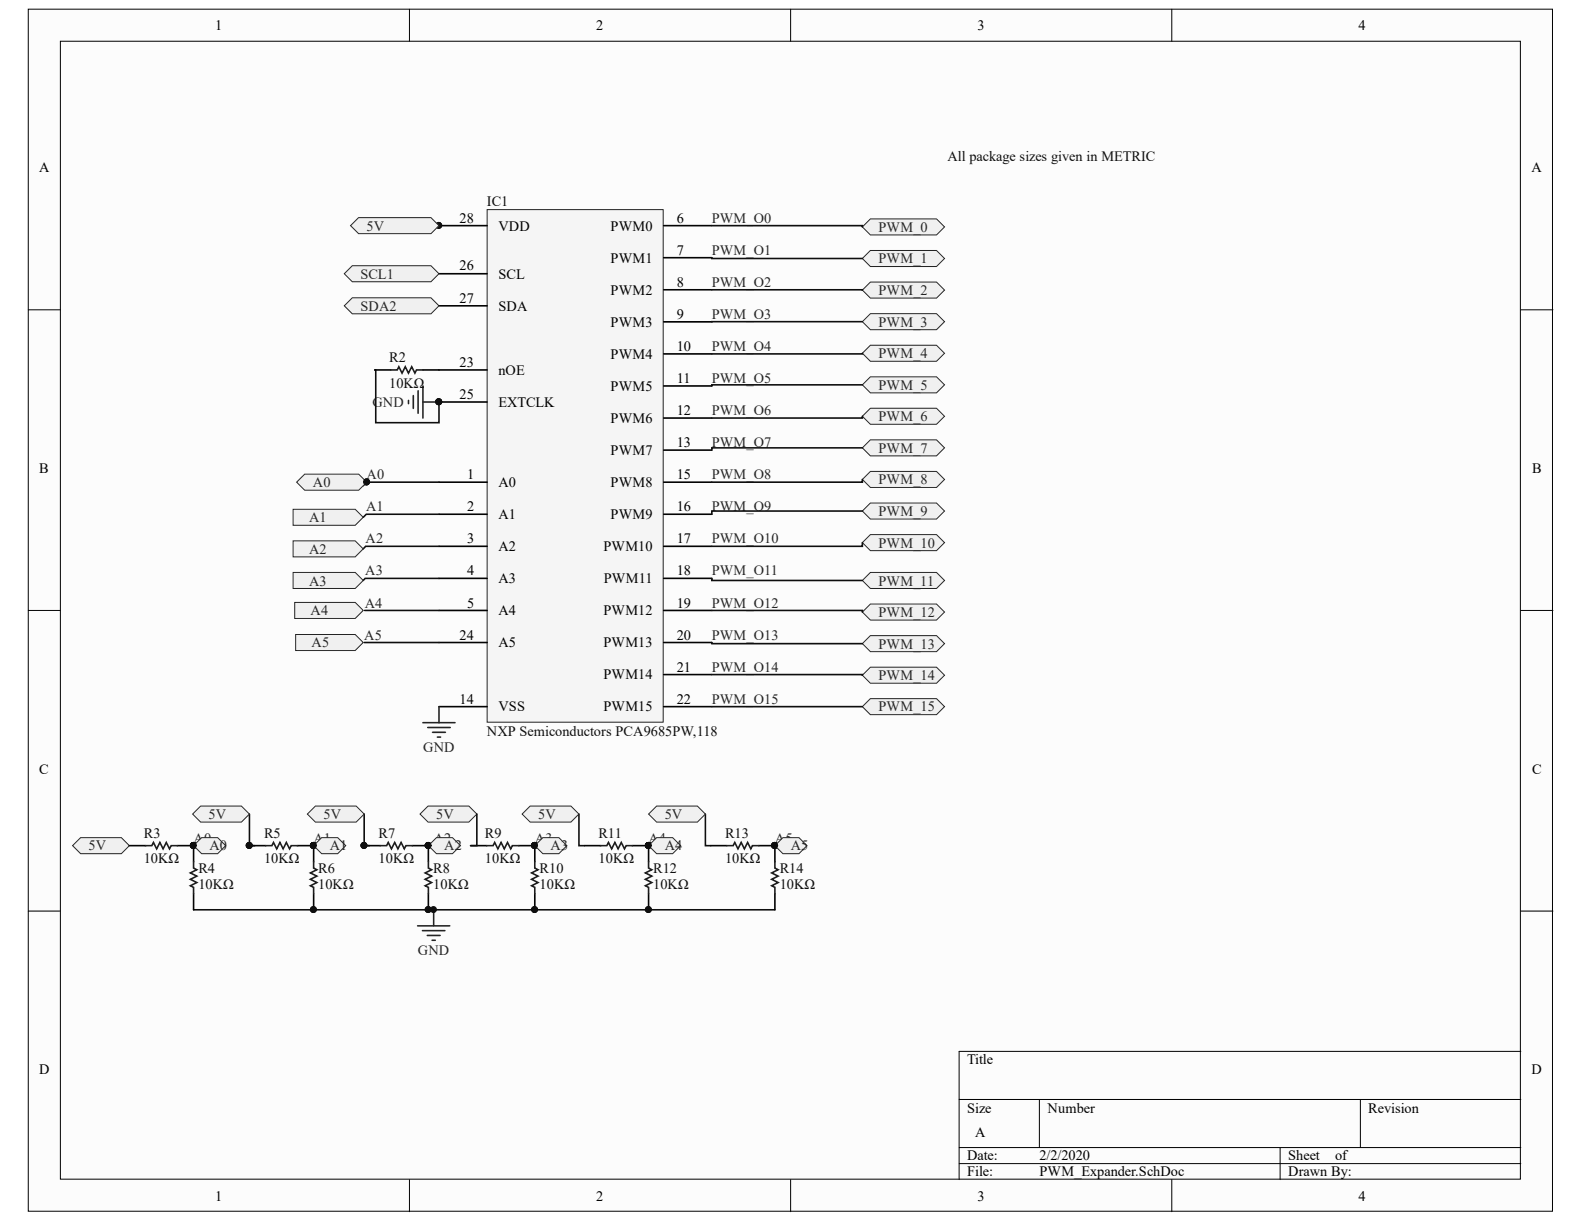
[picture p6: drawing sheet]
<svg xmlns="http://www.w3.org/2000/svg" width="279mm" height="216mm" viewBox="0 0 279 216" stroke-linecap="round" stroke-linejoin="round" font-family="sans-serif">
<defs><g id="words">
<g font-size="2.5">
<text x="38" y="5.3">1</text>
<text x="105.2" y="5.3">2</text>
<text x="172.4" y="5.3">3</text>
<text x="239.7" y="5.3">4</text>
<text x="6.9" y="30.4">A</text>
<text x="270.2" y="30.4">A</text>
<text x="81.1" y="39.3">28</text>
<text x="87.9" y="40.7">VDD</text>
<text x="107.7" y="40.7">PWM0</text>
<text x="119.4" y="39.3">6</text>
<text x="81.1" y="47.7">26</text>
<text x="107.7" y="46.4">PWM1</text>
<text x="119.4" y="44.9">7</text>
<text x="81.1" y="53.4">27</text>
<text x="87.9" y="49.1">SCL</text>
<text x="107.7" y="52">PWM2</text>
<text x="119.4" y="50.6">8</text>
<text x="87.9" y="54.8">SDA</text>
<text x="107.7" y="57.7">PWM3</text>
<text x="119.4" y="56.2">9</text>
<text x="81.1" y="64.7">23</text>
<text x="107.7" y="63.3">PWM4</text>
<text x="119.4" y="61.9">10</text>
<text x="81.1" y="70.3">25</text>
<text x="87.9" y="66.1">nOE</text>
<text x="87.9" y="71.8">EXTCLK</text>
<text x="107.7" y="69">PWM5</text>
<text x="119.4" y="67.6">11</text>
<text x="107.7" y="74.7">PWM6</text>
<text x="119.4" y="73.2">12</text>
<text x="6.9" y="83.4">B</text>
<text x="107.7" y="80.3">PWM7</text>
<text x="119.4" y="78.9">13</text>
<text x="270.3" y="83.4">B</text>
<text x="82.4" y="84.5">1</text>
<text x="87.9" y="85.9">A0</text>
<text x="107.7" y="85.9">PWM8</text>
<text x="119.4" y="84.5">15</text>
<text x="82.4" y="90.2">2</text>
<text x="82.4" y="95.8">3</text>
<text x="87.9" y="91.5">A1</text>
<text x="107.7" y="91.5">PWM9</text>
<text x="119.4" y="90.2">16</text>
<text x="119.4" y="95.8">17</text>
<text x="82.4" y="101.5">4</text>
<text x="87.9" y="97.2">A2</text>
<text x="106.4" y="97.2">PWM10</text>
<text x="119.4" y="101.5">18</text>
<text x="82.4" y="107.2">5</text>
<text x="87.9" y="102.9">A3</text>
<text x="106.5" y="102.9">PWM11</text>
<text x="119.4" y="107.2">19</text>
<text x="81.1" y="112.8">24</text>
<text x="87.9" y="108.5">A4</text>
<text x="106.4" y="108.5">PWM12</text>
<text x="119.4" y="112.8">20</text>
<text x="87.9" y="114.2">A5</text>
<text x="106.4" y="114.2">PWM13</text>
<text x="106.4" y="119.8">PWM14</text>
<text x="119.4" y="118.5">21</text>
<text x="81.1" y="124.1">14</text>
<text x="87.9" y="125.5">VSS</text>
<text x="106.4" y="125.5">PWM15</text>
<text x="119.4" y="124.1">22</text>
<text x="6.9" y="136.5">C</text>
<text x="270.3" y="136.5">C</text>
<text x="6.9" y="189.5">D</text>
<text x="170.6" y="187.7">Title</text>
<text x="270.2" y="189.5">D</text>
<text x="170.6" y="196.3">Size</text>
<text x="184.8" y="196.3">Number</text>
<text x="241.3" y="196.3">Revision</text>
<text x="172" y="200.5">A</text>
<text x="170.6" y="204.7">Date:</text>
<text x="170.6" y="207.5">File:</text>
<text x="183.4" y="204.7">2/2/2020</text>
<text x="183.4" y="207.5">PWM_Expander.SchDoc</text>
<text x="227.2" y="204.7">Sheet</text>
<text x="227.2" y="207.5">Drawn By:</text>
<text x="235.5" y="204.7">of</text>
<text x="38" y="211.8">1</text>
<text x="105.2" y="211.8">2</text>
<text x="172.4" y="211.8">3</text>
<text x="239.7" y="211.8">4</text>
</g>
<g font-size="2.5" fill="#0e0e0e">
<text x="167.1" y="28.4">All package sizes given in METRIC</text>
<text x="85.9" y="36.4">IC1</text>
<text x="68.6" y="63.8">R2</text>
<text x="68.6" y="68.4">10KΩ</text>
<text x="85.9" y="129.8">NXP Semiconductors PCA9685PW,118</text>
<text x="25.4" y="147.8">R3</text>
<text x="46.6" y="147.8">R5</text>
<text x="66.8" y="147.8">R7</text>
<text x="85.5" y="147.8">R9</text>
<text x="105.6" y="147.8">R11</text>
<text x="127.9" y="147.8">R13</text>
<text x="25.4" y="152.3">10KΩ</text>
<text x="35" y="153.9">R4</text>
<text x="46.6" y="152.3">10KΩ</text>
<text x="56.1" y="153.9">R6</text>
<text x="66.8" y="152.3">10KΩ</text>
<text x="76.4" y="153.9">R8</text>
<text x="85.5" y="152.3">10KΩ</text>
<text x="95.2" y="153.9">R10</text>
<text x="105.6" y="152.3">10KΩ</text>
<text x="115.2" y="153.9">R12</text>
<text x="127.9" y="152.3">10KΩ</text>
<text x="137.5" y="153.9">R14</text>
<text x="35" y="156.8">10KΩ</text>
<text x="56.1" y="156.8">10KΩ</text>
<text x="76.4" y="156.8">10KΩ</text>
<text x="95.2" y="156.8">10KΩ</text>
<text x="115.2" y="156.8">10KΩ</text>
<text x="137.5" y="156.8">10KΩ</text>
</g>
<g font-size="2.5" fill="#262626">
<text x="64.7" y="40.7">5V</text>
<text x="125.5" y="39.3">PWM_O0</text>
<text x="154.9" y="40.9">PWM_0</text>
<text x="125.5" y="44.9">PWM_O1</text>
<text x="154.9" y="46.4">PWM_1</text>
<text x="63.6" y="49.1">SCL1</text>
<text x="125.5" y="50.6">PWM_O2</text>
<text x="154.9" y="52">PWM_2</text>
<text x="63.6" y="54.8">SDA2</text>
<text x="125.5" y="56.2">PWM_O3</text>
<text x="154.9" y="57.6">PWM_3</text>
<text x="125.5" y="61.9">PWM_O4</text>
<text x="154.9" y="63.2">PWM_4</text>
<text x="65.7" y="71.8">GND</text>
<text x="125.5" y="67.6">PWM_O5</text>
<text x="154.9" y="68.7">PWM_5</text>
<text x="125.5" y="73.2">PWM_O6</text>
<text x="154.9" y="74.3">PWM_6</text>
<text x="125.5" y="78.9">PWM_O7</text>
<text x="154.9" y="79.9">PWM_7</text>
<text x="55.2" y="85.9">A0</text>
<text x="64.7" y="84.5">A0</text>
<text x="125.5" y="84.5">PWM_O8</text>
<text x="154.9" y="85.5">PWM_8</text>
<text x="54.5" y="92.1">A1</text>
<text x="64.5" y="95.8">A2</text>
<text x="64.6" y="90.2">A1</text>
<text x="125.5" y="90.2">PWM_O9</text>
<text x="125.5" y="95.8">PWM_O10</text>
<text x="154.9" y="91">PWM_9</text>
<text x="54.5" y="97.7">A2</text>
<text x="64.4" y="101.5">A3</text>
<text x="125.5" y="101.5">PWM_O11</text>
<text x="154.9" y="96.6">PWM_10</text>
<text x="54.5" y="103.3">A3</text>
<text x="64.3" y="107.2">A4</text>
<text x="125.5" y="107.2">PWM_O12</text>
<text x="154.9" y="103.3">PWM_11</text>
<text x="54.8" y="108.5">A4</text>
<text x="64.2" y="112.8">A5</text>
<text x="125.5" y="112.8">PWM_O13</text>
<text x="154.9" y="108.9">PWM_12</text>
<text x="54.9" y="114.2">A5</text>
<text x="125.5" y="118.5">PWM_O14</text>
<text x="154.9" y="114.4">PWM_13</text>
<text x="154.9" y="119.9">PWM_14</text>
<text x="125.5" y="124.1">PWM_O15</text>
<text x="154.9" y="125.5">PWM_15</text>
<text x="74.6" y="132.6">GND</text>
<text x="15.6" y="150">5V</text>
<text x="34.2" y="148.6">A0</text>
<text x="36.8" y="144.5">5V</text>
<text x="36.9" y="150">A0</text>
<text x="55.3" y="148.6">A1</text>
<text x="57.1" y="144.5">5V</text>
<text x="58.2" y="150">A1</text>
<text x="76.5" y="148.6">A2</text>
<text x="76.9" y="144.5">5V</text>
<text x="78.4" y="150">A2</text>
<text x="94.3" y="148.6">A3</text>
<text x="94.9" y="144.5">5V</text>
<text x="97.1" y="150">A3</text>
<text x="114.4" y="148.6">A4</text>
<text x="117.2" y="144.5">5V</text>
<text x="117.2" y="150">A4</text>
<text x="136.7" y="148.6">A5</text>
<text x="139.5" y="150">A5</text>
<text x="73.7" y="168.4">GND</text>
</g>
</g></defs>
<g fill="#fcfcfc" stroke="#000" stroke-width=".18">
<path d="M5 1.6h268.8v212h-268.8z"/>
<path d="M10.6 7.3h257.6v200.7h-257.6z"/>
</g>
<g fill="none" stroke="#000" stroke-width=".18">
<path d="M72.2 1.6v5.7M139.5 1.6v5.7M206.7 1.6v5.7M5 54.6h5.6M268.3 54.6h5.6M5 107.7h5.6M268.3 107.7h5.6M5 160.7h5.6M268.3 160.7h5.6M169.2 193.9h99.1M183.3 193.9v8.5M240 193.9v8.5"/>
<path d="M268.3 185.5h-99.1v22.6M72.2 208.1v5.6M139.5 208.1v5.6M169.2 202.4h99.1M169.2 205.2h99.1M206.7 208.1v5.6M225.8 202.4v5.7"/>
</g>
<path d="M85.9 37h31.1v90.4h-31.1z" fill="#f5f5f5" stroke="#262626" stroke-width=".18"/>
<g fill="none" stroke="#000" stroke-width=".28">
<path d="M77.4 39.8h8.5M117.1 39.8h8.5M77.4 48.3h8.5M77.4 53.9h8.5M117.1 45.5h8.5M117.1 51.1h8.5M117.1 56.8h8.5M77.4 65.3h8.5M77.4 70.9h8.5M117.1 62.4h8.5M117.1 68.1h8.5M117.1 73.7h8.5"/>
<path d="M117.1 79.4h8.5M77.4 85.1h8.5M77.4 90.7h8.5M77.4 96.4h8.5M117.1 85.1h8.5M117.1 90.7h8.5M117.1 96.4h8.5M77.4 102h8.5M77.4 107.7h8.5M77.4 113.3h8.5M117.1 102h8.5M117.1 107.7h8.5"/>
<path d="M117.1 113.3h8.5M117.1 119h8.5M77.4 124.6h8.5M117.1 124.6h8.5"/>
</g>
<g fill="#0e0e0e" stroke="#0e0e0e" stroke-width=".18">
<circle cx="77.4" cy="70.9" r=".52"/>
<circle cx="77.4" cy="39.8" r=".52"/>
</g>
<g fill="#f0f0f0" stroke="#262626" stroke-width=".18">
<path d="M60.7 48.3l1.4-1.4h13.9l1.4 1.4-1.4 1.4h-13.9z" fill-rule="evenodd"/>
<path d="M60.7 53.9l1.4-1.4h13.9l1.4 1.4-1.4 1.5h-13.9z" fill-rule="evenodd"/>
</g>
<g fill="none" stroke="#262626" stroke-width=".28">
<path d="M72.1 70.6v.6M72.9 69.8v2.2M73.8 68.9v4M74.6 68.1v5.6M74.6 70.9h2.8M74.6 127.5h5.7M75.4 128.3h4M76.3 129.2h2.3M77.1 130h.6M77.4 124.6v2.9M73.7 163.3h5.6M74.5 164.2h4"/>
<path d="M75.4 165h2.2M76.2 165.9h.6M76.5 160.5v2.8"/>
</g>
<g fill="#0e0e0e" stroke="#0e0e0e" stroke-width=".18">
<circle cx="77.4" cy="70.9" r=".52"/>
<circle cx="76.5" cy="160.4" r=".52"/>
</g>
<path d="M66.1 65.3h.2v9.3h11.1v-3.7M34.1 160.5h102.6" fill="none" stroke="#0e0e0e" stroke-width=".28"/>
<path d="M12.8 149.2l1.4-1.4h7.2l1.4 1.4-1.4 1.4h-7.2z" fill-rule="evenodd" fill="#f0f0f0" stroke="#262626" stroke-width=".18"/>
<path d="M44 143.6v5.6h.9M64.2 143.6v5.6h1M102.1 143.6v5.6h1M124.4 143.6v5.6h1" fill="none" stroke="#0e0e0e" stroke-width=".28"/>
<g fill="#0e0e0e" stroke="#0e0e0e" stroke-width=".18">
<circle cx="44" cy="149.1" r=".52"/>
<circle cx="64.2" cy="149.1" r=".52"/>
</g>
<g fill="#f0f0f0" stroke="#262626" stroke-width=".18">
<path d="M34 143.6l1.4-1.4h7.2l1.4 1.4-1.4 1.4h-7.2z" fill-rule="evenodd"/>
<path d="M54.2 143.6l1.4-1.4h7.2l1.4 1.4-1.4 1.4h-7.2z" fill-rule="evenodd"/>
<path d="M74.1 143.6l1.4-1.4h7.2l1.4 1.4-1.4 1.4h-7.2z" fill-rule="evenodd"/>
<path d="M92.1 143.6l1.4-1.4h7.2l1.4 1.4-1.4 1.4h-7.2z" fill-rule="evenodd"/>
<path d="M114.4 143.6l1.4-1.4h7.2l1.4 1.4-1.4 1.4h-7.2z" fill-rule="evenodd"/>
</g>
<path d="M77.4 85.1h-12.7l-.6 .6M77.4 90.7h-12.8l-.5 .5M77.4 96.4h-12.9l-.4 .4M64.2 113.3h13.2M64.3 107.7h13.1M77.4 102h-13l-.3 .4" fill="none" stroke="#0e0e0e" stroke-width=".28"/>
<g fill="#0e0e0e" stroke="#0e0e0e" stroke-width=".18">
<circle cx="64.6" cy="85" r=".52"/>
<circle cx="34.1" cy="149.1" r=".52"/>
</g>
<path d="M61.8 39.8l1.4-1.4h12.8l1.4 1.4-1.4 1.4h-12.8z" fill-rule="evenodd" fill="#f0f0f0" stroke="#262626" stroke-width=".18"/>
<g fill="#0e0e0e" stroke="#0e0e0e" stroke-width=".18">
<circle cx="55.3" cy="149.1" r=".52"/>
<circle cx="94.3" cy="149.1" r=".52"/>
<circle cx="114.4" cy="149.1" r=".52"/>
<circle cx="136.6" cy="149.1" r=".52"/>
</g>
<g fill="#f0f0f0" stroke="#262626" stroke-width=".18">
<path d="M152.1 40l1.4-1.4h11.7l1.4 1.4-1.4 1.4h-11.7z" fill-rule="evenodd"/>
<path d="M152.1 45.6l1.4-1.4h11.7l1.4 1.4-1.4 1.4h-11.7z" fill-rule="evenodd"/>
<path d="M152.1 51.2l1.4-1.4h11.7l1.4 1.4-1.4 1.4h-11.7z" fill-rule="evenodd"/>
<path d="M152.1 56.7l1.4-1.4h11.7l1.4 1.4-1.4 1.5h-11.7z" fill-rule="evenodd"/>
<path d="M152.1 62.3l1.4-1.4h11.7l1.4 1.4-1.4 1.4h-11.7z" fill-rule="evenodd"/>
<path d="M152.1 67.9l1.4-1.4h11.7l1.4 1.4-1.4 1.4h-11.7z" fill-rule="evenodd"/>
<path d="M152.1 73.4l1.4-1.4h11.7l1.4 1.4-1.4 1.4h-11.7z" fill-rule="evenodd"/>
<path d="M152.1 79l1.4-1.4h11.7l1.4 1.4-1.4 1.4h-11.7z" fill-rule="evenodd"/>
<path d="M152.1 84.6l1.4-1.4h11.7l1.4 1.4-1.4 1.4h-11.7z" fill-rule="evenodd"/>
<path d="M152.1 90.1l1.4-1.4h11.7l1.4 1.4-1.4 1.5h-11.7z" fill-rule="evenodd"/>
<path d="M152.1 95.7l1.4-1.4h11.7l1.4 1.4-1.4 1.4h-11.7z" fill-rule="evenodd"/>
<path d="M152.1 102.4l1.4-1.4h11.7l1.4 1.4-1.4 1.4h-11.7z" fill-rule="evenodd"/>
<path d="M152.1 108l1.4-1.5h11.7l1.4 1.5-1.4 1.4h-11.7z" fill-rule="evenodd"/>
<path d="M152.1 113.5l1.4-1.4h11.7l1.4 1.4-1.4 1.4h-11.7z" fill-rule="evenodd"/>
<path d="M152.1 119.1l1.4-1.4h11.7l1.4 1.4-1.4 1.4h-11.7z" fill-rule="evenodd"/>
<path d="M152.1 124.6l1.4-1.4h11.7l1.4 1.4-1.4 1.5h-11.7z" fill-rule="evenodd"/>
</g>
<g fill="none" stroke="#0e0e0e" stroke-width=".28">
<path d="M125.6 39.8h26.5v.2M125.6 45.5v.1h26.5M125.6 51.1l26.5 .1M152.1 56.7l-26.5 .1M152.1 62.3v.1h-26.5M152.1 67.9h-26.5v.2M152.1 73.4v.3h-26.5M152.1 79h-26.5v.4M152.1 84.6v.5h-26.5M152.1 90.1h-26.5v.6M152.1 95.7v.7h-26.5M125.6 102v.4h26.5"/>
<path d="M125.6 107.7h26.5v.3M125.6 113.3v.2h26.5M125.6 119h26.5v.1M125.6 124.6h26.5"/>
</g>
<g fill="none" stroke="#000" stroke-width=".28">
<path d="M66.1 65.3h2.8M74.6 65.3h2.8M22.8 149.2h2.9M31.3 149.2h2.8v2.8M34.1 157.7v2.8M44 149.2h2.8M52.5 149.2h2.8v2.8M55.3 157.7v2.8M64.2 149.2h2.9M72.7 149.2h2.9v2.8M75.6 157.7v2.8M83 149.2h2.8"/>
<path d="M91.5 149.2h2.8v2.8M94.3 157.7v2.8M103.1 149.2h2.8M111.6 149.2h2.8v2.8M114.4 157.7v2.8M125.4 149.2h2.8M133.9 149.2h2.8v2.8M136.7 157.7v2.8"/>
</g>
<g fill="none" stroke="#1c1c1c" stroke-width=".28">
<path d="M68.9 65.3h1.2l.3-.6 .5 1.1 .6-1.1 .6 1.1 .5-1.1 .6 1.1 .3-.5h1.1M25.7 149.2h1.1l.3-.6 .5 1.1 .6-1.1 .6 1.1 .5-1.1 .6 1.1 .3-.5h1.1M34.1 152v1.1l.6 .3-1.1 .6 1.1 .5-1.1 .6 1.1 .6-1.1 .5 .5 .3v1.2M46.8 149.2h1.2l.2-.6 .6 1.1 .6-1.1 .5 1.1 .6-1.1 .6 1.1 .3-.5h1.1M55.3 152v1.1l.6 .3-1.1 .6 1.1 .5-1.1 .6 1.1 .6-1.1 .5 .5 .3v1.2M67.1 149.2h1.1l.3-.6 .6 1.1 .5-1.1 .6 1.1 .5-1.1 .6 1.1 .3-.5h1.1M75.6 152v1.1l.5 .3-1.1 .6 1.1 .5-1.1 .6 1.1 .6-1.1 .5 .6 .3v1.2M85.8 149.2h1.2l.3-.6 .5 1.1 .6-1.1 .6 1.1 .5-1.1 .6 1.1 .3-.5h1.1M94.3 152v1.1l.6 .3-1.1 .6 1.1 .5-1.1 .6 1.1 .6-1.1 .5 .5 .3v1.2M105.9 149.2h1.1l.3-.6 .6 1.1 .6-1.1 .5 1.1 .6-1.1 .6 1.1 .2-.5h1.2M114.4 152v1.1l.6 .3-1.2 .6 1.2 .5-1.2 .6 1.2 .6-1.2 .5 .6 .3v1.2M128.2 149.2h1.1l.3-.6 .6 1.1 .5-1.1 .6 1.1 .6-1.1 .5 1.1 .3-.5h1.2"/>
<path d="M136.7 152v1.1l.5 .3-1.1 .6 1.1 .5-1.1 .6 1.1 .6-1.1 .5 .6 .3v1.2"/>
</g>
<g fill="#0e0e0e" stroke="#0e0e0e" stroke-width=".18">
<circle cx="34.1" cy="149.1" r=".52"/>
<circle cx="55.3" cy="149.1" r=".52"/>
<circle cx="44" cy="149.1" r=".52"/>
<circle cx="55.3" cy="160.4" r=".52"/>
<circle cx="75.5" cy="149.1" r=".52"/>
<circle cx="64.2" cy="149.1" r=".52"/>
<circle cx="75.5" cy="160.4" r=".52"/>
<circle cx="94.3" cy="149.1" r=".52"/>
<circle cx="94.3" cy="160.4" r=".52"/>
<circle cx="114.4" cy="149.1" r=".52"/>
<circle cx="114.4" cy="160.4" r=".52"/>
<circle cx="136.6" cy="149.1" r=".52"/>
</g>
<path d="M52.3 85.1l1.4-1.5h9.6l1.4 1.5-1.4 1.4h-9.6z" fill-rule="evenodd" fill="#f0f0f0" stroke="#262626" stroke-width=".18"/>
<circle cx="64.6" cy="85" r=".52" fill="#0e0e0e" stroke="#0e0e0e" stroke-width=".18"/>
<g fill="#f0f0f0" stroke="#262626" stroke-width=".18">
<path d="M51.7 89.8h11l1.4 1.4-1.4 1.5h-11z" fill-rule="evenodd"/>
<path d="M51.7 95.4h11l1.4 1.4-1.4 1.4h-11z" fill-rule="evenodd"/>
<path d="M51.7 101h11l1.4 1.4-1.4 1.4h-11z" fill-rule="evenodd"/>
<path d="M52 106.3h10.7l1.4 1.4-1.4 1.4h-10.7z" fill-rule="evenodd"/>
<path d="M52.2 111.9h10.5l1.4 1.4-1.4 1.4h-10.5z" fill-rule="evenodd"/>
</g>
<path d="M84.1 143.6v5.6h-1.1" fill="none" stroke="#0e0e0e" stroke-width=".28"/>
<path d="M34.1 149.2l1.5-1.4h2.8l1.4 1.4-1.4 1.4h-2.8z" fill-rule="evenodd" fill="#f0f0f0" stroke="#262626" stroke-width=".18"/>
<circle cx="34.1" cy="149.1" r=".52" fill="#0e0e0e" stroke="#0e0e0e" stroke-width=".18"/>
<path d="M55.3 149.2l1.4-1.4h2.9l1.4 1.4-1.4 1.4h-2.9z" fill-rule="evenodd" fill="#f0f0f0" stroke="#262626" stroke-width=".18"/>
<circle cx="55.3" cy="149.1" r=".52" fill="#0e0e0e" stroke="#0e0e0e" stroke-width=".18"/>
<path d="M75.6 149.2l1.4-1.4h2.8l1.4 1.4-1.4 1.4h-2.8z" fill-rule="evenodd" fill="#f0f0f0" stroke="#262626" stroke-width=".18"/>
<circle cx="75.5" cy="149.1" r=".52" fill="#0e0e0e" stroke="#0e0e0e" stroke-width=".18"/>
<path d="M94.3 149.2l1.4-1.4h2.9l1.4 1.4-1.4 1.4h-2.9z" fill-rule="evenodd" fill="#f0f0f0" stroke="#262626" stroke-width=".18"/>
<circle cx="94.3" cy="149.1" r=".52" fill="#0e0e0e" stroke="#0e0e0e" stroke-width=".18"/>
<path d="M114.4 149.2l1.4-1.4h2.8l1.5 1.4-1.5 1.4h-2.8z" fill-rule="evenodd" fill="#f0f0f0" stroke="#262626" stroke-width=".18"/>
<circle cx="114.4" cy="149.1" r=".52" fill="#0e0e0e" stroke="#0e0e0e" stroke-width=".18"/>
<path d="M136.7 149.2l1.4-1.4h2.8l1.4 1.4-1.4 1.4h-2.8z" fill-rule="evenodd" fill="#f0f0f0" stroke="#262626" stroke-width=".18"/>
<circle cx="136.6" cy="149.1" r=".52" fill="#0e0e0e" stroke="#0e0e0e" stroke-width=".18"/>
<use href="#words"/>
</svg>
